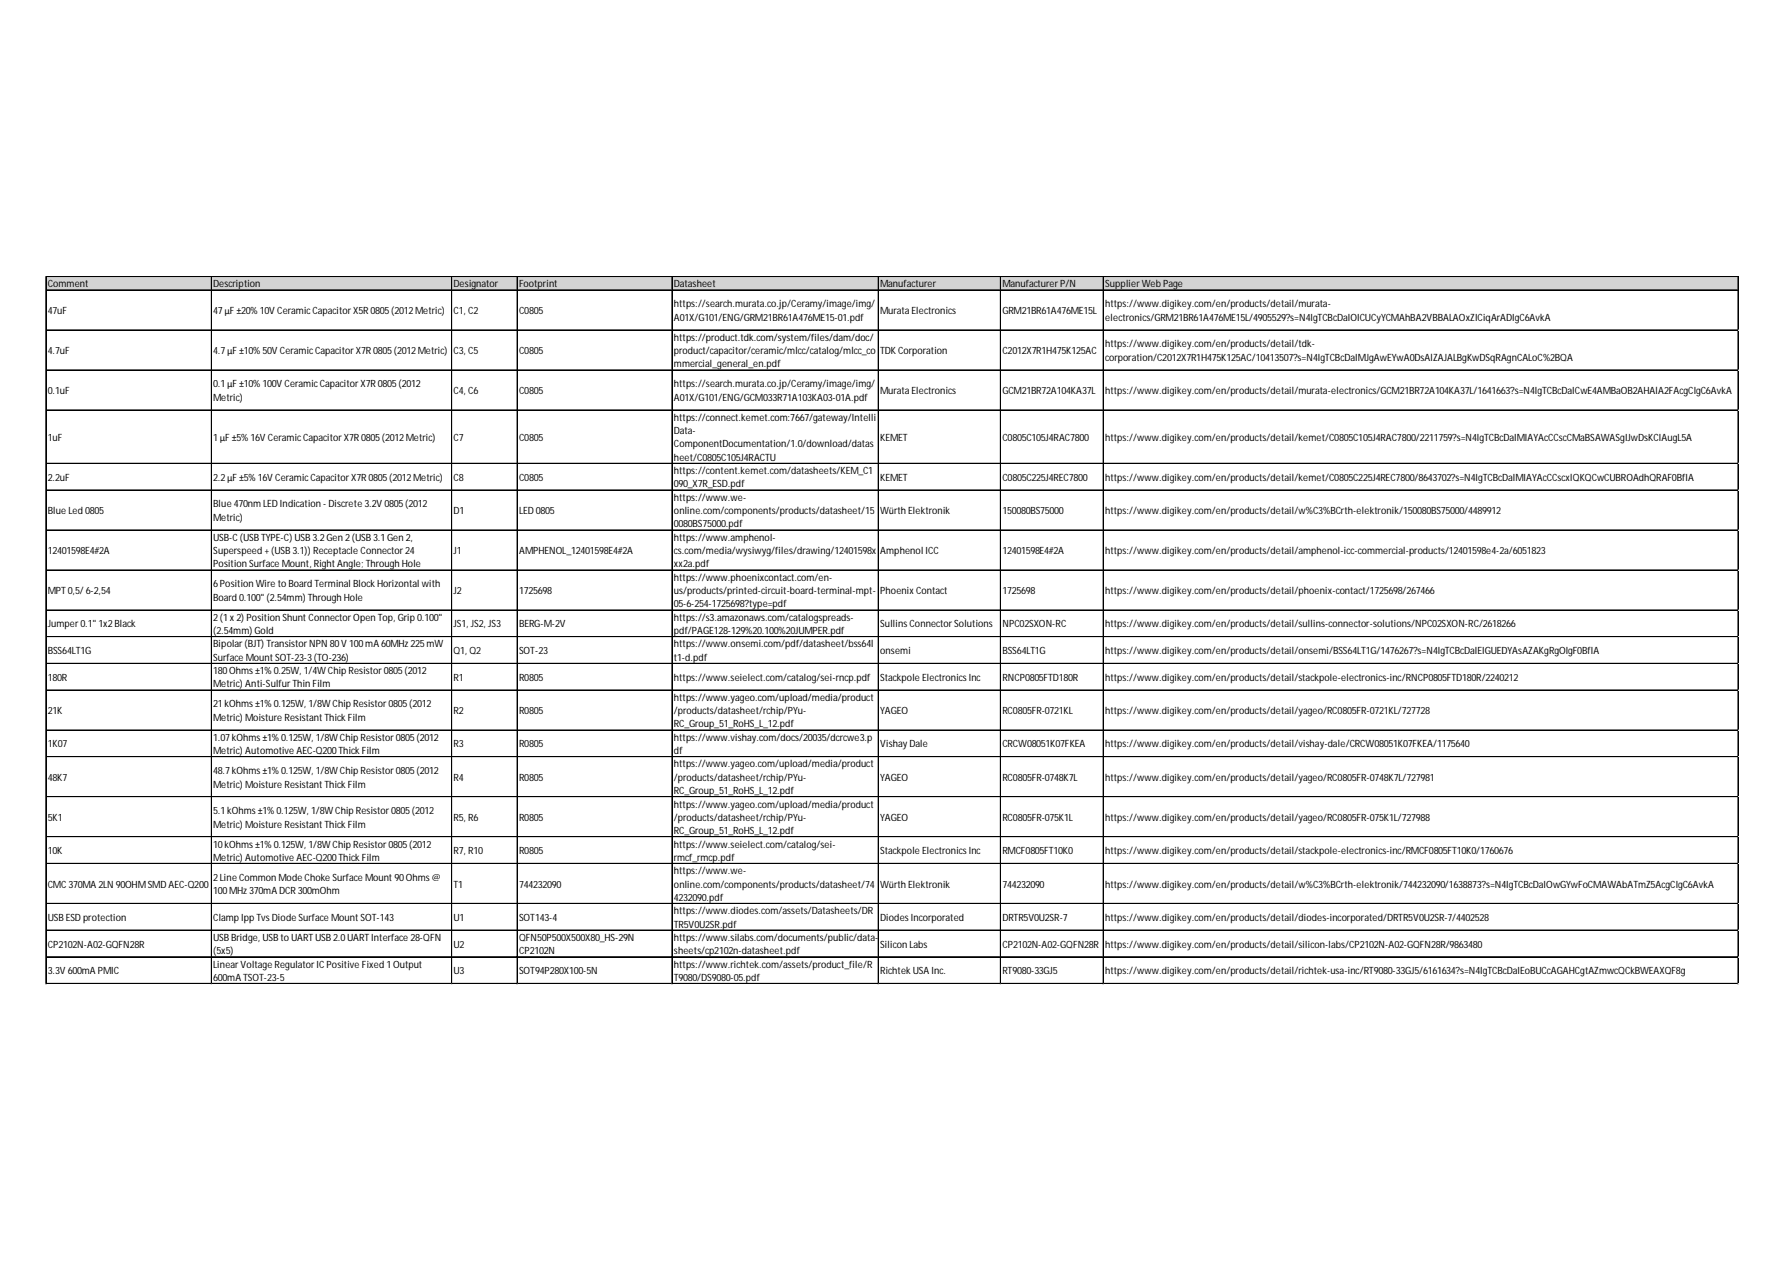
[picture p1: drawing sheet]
<svg xmlns="http://www.w3.org/2000/svg" width="297mm" height="210mm" viewBox="0 0 297 210" stroke-linecap="round" stroke-linejoin="round" font-family="sans-serif">
<defs><g id="words">
<g font-size="1.7">
<text x="7.9" y="47.8">Comment</text>
<text x="35.5" y="47.8">Description</text>
<text x="75.4" y="47.8">Designator</text>
<text x="86.3" y="47.8">Footprint</text>
<text x="112.1" y="47.8">Datasheet</text>
<text x="146.4" y="47.8">Manufacturer</text>
<text x="166.7" y="47.8">Manufacturer P/N</text>
<text x="183.8" y="47.8">Supplier Web Page</text>
<text x="7.9" y="52.2">47uF</text>
<text x="35.5" y="52.2">47µF ±20% 10V CeramicCapacitor X5R 0805(2012Metric)</text>
<text x="75.4" y="52.2">C1, C2</text>
<text x="86.3" y="52.2">C0805</text>
<text x="112.1" y="51.1">https://search.murata.co.jp/Ceramy/image/img/</text>
<text x="112.1" y="53.3">A01X/G101/ENG/GRM21BR61A476ME15-01.pdf</text>
<text x="146.4" y="52.2">Murata Electronics</text>
<text x="166.7" y="52.2">GRM21BR61A476ME15L</text>
<text x="183.8" y="51.1">https://www.digikey.com/en/products/detail/murata-</text>
<text x="183.8" y="53.3">electronics/GRM21BR61A476ME15L/4905529?s=N4IgTCBcDaIOICUCyYCMAhBA2VBBALAOxZICiqArADIgC6AvkA</text>
<text x="7.9" y="58.9">4.7uF</text>
<text x="35.5" y="58.9">4.7µF ±10% 50V CeramicCapacitor X7R 0805(2012Metric)</text>
<text x="75.4" y="58.9">C3, C5</text>
<text x="86.3" y="58.9">C0805</text>
<text x="112.1" y="56.7">https://product.tdk.com/system/files/dam/doc/</text>
<text x="112.1" y="58.9">product/capacitor/ceramic/mlcc/catalog/mlcc_co</text>
<text x="146.4" y="58.9">TDK Corporation</text>
<text x="166.7" y="58.9">C2012X7R1H475K125AC</text>
<text x="183.8" y="57.8">https://www.digikey.com/en/products/detail/tdk-</text>
<text x="7.9" y="65.5">0.1uF</text>
<text x="35.5" y="64.4">0.1µF ±10% 100V CeramicCapacitor X7R 0805(2012</text>
<text x="75.4" y="65.5">C4, C6</text>
<text x="86.3" y="65.5">C0805</text>
<text x="112.1" y="61.1">mmercial_general_en.pdf</text>
<text x="112.1" y="64.4">https://search.murata.co.jp/Ceramy/image/img/</text>
<text x="146.4" y="65.5">Murata Electronics</text>
<text x="166.7" y="65.5">GCM21BR72A104KA37L</text>
<text x="183.8" y="60">corporation/C2012X7R1H475K125AC/10413507?s=N4IgTCBcDaIMJgAwEYwA0DsAlZAJALBgKwDSqRAgnCALoC%2BQA</text>
<text x="183.8" y="65.5">https://www.digikey.com/en/products/detail/murata-electronics/GCM21BR72A104KA37L/1641663?s=N4IgTCBcDaICwE4AMBaOB2AHAlA2FAcgCIgC6AvkA</text>
<text x="35.5" y="66.7">Metric)</text>
<text x="112.1" y="66.7">A01X/G101/ENG/GCM033R71A103KA03-01A.pdf</text>
<text x="112.1" y="70">https://connect.kemet.com:7667/gateway/Intelli</text>
<text x="7.9" y="73.3">1uF</text>
<text x="35.5" y="73.3">1µF ±5% 16V CeramicCapacitor X7R 0805(2012Metric)</text>
<text x="75.4" y="73.3">C7</text>
<text x="86.3" y="73.3">C0805</text>
<text x="112.1" y="72.2">Data-</text>
<text x="112.1" y="74.4">ComponentDocumentation/1.0/download/datas</text>
<text x="112.1" y="76.6">heet/C0805C105J4RACTU</text>
<text x="146.4" y="73.3">KEMET</text>
<text x="166.7" y="73.3">C0805C105J4RAC7800</text>
<text x="183.8" y="73.3">https://www.digikey.com/en/products/detail/kemet/C0805C105J4RAC7800/2211759?s=N4IgTCBcDaIMIAYAcCCscCMaBSAWASgIJwDsKCIAugL5A</text>
<text x="7.9" y="80">2.2uF</text>
<text x="35.5" y="80">2.2µF ±5% 16V CeramicCapacitor X7R 0805(2012Metric)</text>
<text x="75.4" y="80">C8</text>
<text x="86.3" y="80">C0805</text>
<text x="112.1" y="78.9">https://content.kemet.com/datasheets/KEM_C1</text>
<text x="112.1" y="81.1">090_X7R_ESD.pdf</text>
<text x="112.1" y="83.3">https://www.we-</text>
<text x="146.4" y="80">KEMET</text>
<text x="166.7" y="80">C0805C225J4REC7800</text>
<text x="183.8" y="80">https://www.digikey.com/en/products/detail/kemet/C0805C225J4REC7800/8643702?s=N4IgTCBcDaIMIAYAcCCscxlQKQCwCUBROAdhQRAF0BfIA</text>
<text x="7.9" y="85.5">Blue Led 0805</text>
<text x="35.5" y="84.4">Blue 470nm LED Indication - Discrete 3.2V 0805(2012</text>
<text x="35.5" y="86.6">Metric)</text>
<text x="35.5" y="89.9">USB-C (USB TYPE-C) USB 3.2Gen 2(USB 3.1Gen 2,</text>
<text x="75.4" y="85.5">D1</text>
<text x="86.3" y="85.5">LED 0805</text>
<text x="112.1" y="85.5">online.com/components/products/datasheet/15</text>
<text x="112.1" y="87.7">0080BS75000.pdf</text>
<text x="112.1" y="89.9">https://www.amphenol-</text>
<text x="146.4" y="85.5">Würth Elektronik</text>
<text x="166.7" y="85.5">150080BS75000</text>
<text x="183.8" y="85.5">https://www.digikey.com/en/products/detail/w%C3%BCrth-elektronik/150080BS75000/4489912</text>
<text x="7.9" y="92.2">12401598E4#2A</text>
<text x="35.5" y="92.2">Superspeed +(USB 3.1)) Receptacle Connector 24</text>
<text x="35.5" y="94.4">Position Surface Mount, Right Angle; Through Hole</text>
<text x="75.4" y="92.2">J1</text>
<text x="86.3" y="92.2">AMPHENOL_12401598E4#2A</text>
<text x="112.1" y="92.2">cs.com/media/wysiwyg/files/drawing/12401598x</text>
<text x="112.1" y="94.4">xx2a.pdf</text>
<text x="146.4" y="92.2">Amphenol ICC</text>
<text x="166.7" y="92.2">12401598E4#2A</text>
<text x="183.8" y="92.2">https://www.digikey.com/en/products/detail/amphenol-icc-commercial-products/12401598e4-2a/6051823</text>
<text x="7.9" y="98.8">MPT 0,5/ 6-2,54</text>
<text x="35.5" y="97.7">6Position Wire to Board Terminal Block Horizontal with</text>
<text x="35.5" y="99.9">Board 0.100&quot; (2.54mm) Through Hole</text>
<text x="75.4" y="98.8">J2</text>
<text x="86.3" y="98.8">1725698</text>
<text x="112.1" y="96.6">https://www.phoenixcontact.com/en-</text>
<text x="112.1" y="98.8">us/products/printed-circuit-board-terminal-mpt-</text>
<text x="112.1" y="101">05-6-254-1725698?type=pdf</text>
<text x="146.4" y="98.8">Phoenix Contact</text>
<text x="166.7" y="98.8">1725698</text>
<text x="183.8" y="98.8">https://www.digikey.com/en/products/detail/phoenix-contact/1725698/267466</text>
<text x="7.9" y="104.4">Jumper 0.1&quot; 1x2Black</text>
<text x="35.5" y="103.3">2(1x 2) Position Shunt Connector Open Top, Grip 0.100&quot;</text>
<text x="35.5" y="105.5">(2.54mm) Gold</text>
<text x="35.5" y="107.7">Bipolar (BJT) Transistor NPN 80V 100mA 60MHz 225mW</text>
<text x="75.4" y="104.4">JS1, JS2, JS3</text>
<text x="86.3" y="104.4">BERG-M-2V</text>
<text x="112.1" y="103.3">https://s3.amazonaws.com/catalogspreads-</text>
<text x="112.1" y="105.5">pdf/PAGE128-129%20.100%20JUMPER.pdf</text>
<text x="112.1" y="107.7">https://www.onsemi.com/pdf/datasheet/bss64l</text>
<text x="146.4" y="104.4">Sullins Connector Solutions</text>
<text x="166.7" y="104.4">NPC02SXON-RC</text>
<text x="183.8" y="104.4">https://www.digikey.com/en/products/detail/sullins-connector-solutions/NPC02SXON-RC/2618266</text>
<text x="7.9" y="108.8">BSS64LT1G</text>
<text x="7.9" y="113.2">180R</text>
<text x="35.5" y="109.9">Surface Mount SOT-23-3(TO-236)</text>
<text x="35.5" y="112.1">180Ohms ±1% 0.25W, 1/4W Chip Resistor 0805(2012</text>
<text x="75.4" y="108.8">Q1, Q2</text>
<text x="75.4" y="113.2">R1</text>
<text x="86.3" y="108.8">SOT-23</text>
<text x="86.3" y="113.2">R0805</text>
<text x="112.1" y="109.9">t1-d.pdf</text>
<text x="112.1" y="113.2">https://www.seielect.com/catalog/sei-rncp.pdf</text>
<text x="146.4" y="108.8">onsemi</text>
<text x="146.4" y="113.2">Stackpole ElectronicsInc</text>
<text x="166.7" y="108.8">BSS64LT1G</text>
<text x="166.7" y="113.2">RNCP0805FTD180R</text>
<text x="183.8" y="108.8">https://www.digikey.com/en/products/detail/onsemi/BSS64LT1G/1476267?s=N4IgTCBcDaIEIGUEDYAsAZAKgRgOIgF0BfIA</text>
<text x="183.8" y="113.2">https://www.digikey.com/en/products/detail/stackpole-electronics-inc/RNCP0805FTD180R/2240212</text>
<text x="7.9" y="118.8">21K</text>
<text x="35.5" y="114.3">Metric) Anti-Sulfur Thin Film</text>
<text x="35.5" y="117.7">21kOhms ±1% 0.125W, 1/8W Chip Resistor 0805(2012</text>
<text x="35.5" y="119.9">Metric) Moisture Resistant Thick Film</text>
<text x="75.4" y="118.8">R2</text>
<text x="86.3" y="118.8">R0805</text>
<text x="112.1" y="116.6">https://www.yageo.com/upload/media/product</text>
<text x="112.1" y="118.8">/products/datasheet/rchip/PYu-</text>
<text x="146.4" y="118.8">YAGEO</text>
<text x="166.7" y="118.8">RC0805FR-0721KL</text>
<text x="183.8" y="118.8">https://www.digikey.com/en/products/detail/yageo/RC0805FR-0721KL/727728</text>
<text x="7.9" y="124.3">1K07</text>
<text x="35.5" y="123.2">1.07kOhms ±1% 0.125W, 1/8W Chip Resistor 0805(2012</text>
<text x="35.5" y="125.4">Metric) Automotive AEC-Q200Thick Film</text>
<text x="75.4" y="124.3">R3</text>
<text x="86.3" y="124.3">R0805</text>
<text x="112.1" y="121">RC_Group_51_RoHS_L_12.pdf</text>
<text x="112.1" y="123.2">https://www.vishay.com/docs/20035/dcrcwe3.p</text>
<text x="112.1" y="125.4">df</text>
<text x="146.4" y="124.3">Vishay Dale</text>
<text x="166.7" y="124.3">CRCW08051K07FKEA</text>
<text x="183.8" y="124.3">https://www.digikey.com/en/products/detail/vishay-dale/CRCW08051K07FKEA/1175640</text>
<text x="7.9" y="129.9">48K7</text>
<text x="35.5" y="128.8">48.7kOhms ±1% 0.125W, 1/8W Chip Resistor 0805(2012</text>
<text x="35.5" y="131">Metric) Moisture Resistant Thick Film</text>
<text x="75.4" y="129.9">R4</text>
<text x="86.3" y="129.9">R0805</text>
<text x="112.1" y="127.7">https://www.yageo.com/upload/media/product</text>
<text x="112.1" y="129.9">/products/datasheet/rchip/PYu-</text>
<text x="146.4" y="129.9">YAGEO</text>
<text x="166.7" y="129.9">RC0805FR-0748K7L</text>
<text x="183.8" y="129.9">https://www.digikey.com/en/products/detail/yageo/RC0805FR-0748K7L/727981</text>
<text x="7.9" y="136.5">5K1</text>
<text x="35.5" y="135.4">5.1kOhms ±1% 0.125W, 1/8W Chip Resistor 0805(2012</text>
<text x="35.5" y="137.6">Metric) Moisture Resistant Thick Film</text>
<text x="75.4" y="136.5">R5, R6</text>
<text x="86.3" y="136.5">R0805</text>
<text x="112.1" y="132.1">RC_Group_51_RoHS_L_12.pdf</text>
<text x="112.1" y="134.3">https://www.yageo.com/upload/media/product</text>
<text x="112.1" y="136.5">/products/datasheet/rchip/PYu-</text>
<text x="146.4" y="136.5">YAGEO</text>
<text x="166.7" y="136.5">RC0805FR-075K1L</text>
<text x="183.8" y="136.5">https://www.digikey.com/en/products/detail/yageo/RC0805FR-075K1L/727988</text>
<text x="7.9" y="142.1">10K</text>
<text x="35.5" y="141">10kOhms ±1% 0.125W, 1/8W Chip Resistor 0805(2012</text>
<text x="35.5" y="143.2">Metric) Automotive AEC-Q200Thick Film</text>
<text x="75.4" y="142.1">R7, R10</text>
<text x="86.3" y="142.1">R0805</text>
<text x="112.1" y="138.7">RC_Group_51_RoHS_L_12.pdf</text>
<text x="112.1" y="141">https://www.seielect.com/catalog/sei-</text>
<text x="112.1" y="143.2">rmcf_rmcp.pdf</text>
<text x="146.4" y="142.1">Stackpole ElectronicsInc</text>
<text x="166.7" y="142.1">RMCF0805FT10K0</text>
<text x="183.8" y="142.1">https://www.digikey.com/en/products/detail/stackpole-electronics-inc/RMCF0805FT10K0/1760676</text>
<text x="7.9" y="147.6">CMC 370MA 2LN 90OHMSMD AEC-Q200</text>
<text x="35.5" y="146.5">2Line Common Mode Choke Surface Mount 90Ohms @</text>
<text x="35.5" y="148.7">100MHz 370mA DCR 300mOhm</text>
<text x="75.4" y="147.6">T1</text>
<text x="86.3" y="147.6">744232090</text>
<text x="112.1" y="145.4">https://www.we-</text>
<text x="112.1" y="147.6">online.com/components/products/datasheet/74</text>
<text x="112.1" y="149.8">4232090.pdf</text>
<text x="146.4" y="147.6">Würth Elektronik</text>
<text x="166.7" y="147.6">744232090</text>
<text x="183.8" y="147.6">https://www.digikey.com/en/products/detail/w%C3%BCrth-elektronik/744232090/1638873?s=N4IgTCBcDaIOwGYwFoCMAWAbATmZ5AcgCIgC6AvkA</text>
<text x="7.9" y="153.2">USB ESD protection</text>
<text x="35.5" y="153.2">Clamp Ipp TvsDiode Surface Mount SOT-143</text>
<text x="75.4" y="153.2">U1</text>
<text x="86.3" y="153.2">SOT143-4</text>
<text x="112.1" y="152.1">https://www.diodes.com/assets/Datasheets/DR</text>
<text x="112.1" y="154.3">TR5V0U2SR.pdf</text>
<text x="146.4" y="153.2">DiodesIncorporated</text>
<text x="166.7" y="153.2">DRTR5V0U2SR-7</text>
<text x="183.8" y="153.2">https://www.digikey.com/en/products/detail/diodes-incorporated/DRTR5V0U2SR-7/4402528</text>
<text x="7.9" y="157.6">CP2102N-A02-GQFN28R</text>
<text x="35.5" y="156.5">USB Bridge, USB to UART USB 2.0UART Interface 28-QFN</text>
<text x="35.5" y="158.7">(5x5)</text>
<text x="35.5" y="160.9">Linear Voltage Regulator IC Positive Fixed 1Output</text>
<text x="75.4" y="157.6">U2</text>
<text x="86.3" y="156.5">QFN50P500X500X80_HS-29N</text>
<text x="86.3" y="158.7">CP2102N</text>
<text x="112.1" y="156.5">https://www.silabs.com/documents/public/data-</text>
<text x="112.1" y="158.7">sheets/cp2102n-datasheet.pdf</text>
<text x="112.1" y="160.9">https://www.richtek.com/assets/product_file/R</text>
<text x="146.4" y="157.6">Silicon Labs</text>
<text x="166.7" y="157.6">CP2102N-A02-GQFN28R</text>
<text x="183.8" y="157.6">https://www.digikey.com/en/products/detail/silicon-labs/CP2102N-A02-GQFN28R/9863480</text>
<text x="7.9" y="162">3.3V 600mA PMIC</text>
<text x="35.5" y="163.1">600mA TSOT-23-5</text>
<text x="75.4" y="162">U3</text>
<text x="86.3" y="162">SOT94P280X100-5N</text>
<text x="112.1" y="163.1">T9080/DS9080-05.pdf</text>
<text x="146.4" y="162">Richtek USA Inc.</text>
<text x="166.7" y="162">RT9080-33GJ5</text>
<text x="183.8" y="162">https://www.digikey.com/en/products/detail/richtek-usa-inc/RT9080-33GJ5/6161634?s=N4IgTCBcDaIEoBUCcAGAHCgtAZmwcQCkBWEAXQF8g</text>
</g>
</g></defs>
<path d="M7.7 46.1h281.5v2.2h-281.5z" fill="#d3d3d3"/>
<g fill="none" stroke="#000" stroke-width=".17">
<path d="M7.6 46v117.7M7.7 46v117.7M7.7 46h281.5M7.7 46.1h281.5M7.7 48.2h281.5M7.7 48.3h281.5M7.7 54.9h281.5M35.1 46.1v117.6M35.2 46.1v117.6M75.1 46.1v117.6M75.2 46.1v117.6M86 46.1v117.6"/>
<path d="M111.8 46.1v117.6M146.1 46.1v117.6M166.4 46.1v117.6M183.5 46.1v117.6M289 46.1v117.6M289.1 46.1v117.6M7.7 61.5h281.5M7.7 61.6h281.5M7.7 68.2h281.5M7.7 77.1h281.5M7.7 81.5h281.5M7.7 88.1h281.5"/>
<path d="M7.7 88.2h281.5M7.7 94.8h281.5M7.7 94.9h281.5M7.7 101.4h281.5M7.7 101.5h281.5M7.7 105.9h281.5M7.7 110.3h281.5M7.7 110.4h281.5M7.7 114.8h281.5M7.7 121.4h281.5M7.7 121.5h281.5M7.7 125.8h281.5"/>
<path d="M7.7 125.9h281.5M7.7 132.5h281.5M7.7 132.6h281.5M7.7 139.2h281.5M7.7 143.6h281.5M7.7 150.2h281.5M7.7 150.3h281.5M7.7 154.7h281.5M7.7 159.1h281.5M7.7 159.2h281.5M7.7 163.6h281.5"/>
</g>
<path d="M7.6 163.7h.1" fill="none" stroke="#d4d4d4" stroke-width=".17"/>
<path d="M7.6 163.7h.1z" fill="#d4d4d4"/>
<path d="M35.1 163.7h.1" fill="none" stroke="#d4d4d4" stroke-width=".17"/>
<path d="M35.1 163.7h.2z" fill="#d4d4d4"/>
<path d="M75.1 163.7h.1" fill="none" stroke="#d4d4d4" stroke-width=".17"/>
<path d="M75.1 163.7h.1z" fill="#d4d4d4"/>
<path d="M86 163.7h.1" fill="none" stroke="#d4d4d4" stroke-width=".17"/>
<path d="M86 163.7h.1z" fill="#d4d4d4"/>
<path d="M111.8 163.7h.1" fill="none" stroke="#d4d4d4" stroke-width=".17"/>
<path d="M111.8 163.7h.1z" fill="#d4d4d4"/>
<path d="M146.1 163.7h.1" fill="none" stroke="#d4d4d4" stroke-width=".17"/>
<path d="M146.1 163.7h.1z" fill="#d4d4d4"/>
<path d="M166.4 163.7h.1" fill="none" stroke="#d4d4d4" stroke-width=".17"/>
<path d="M166.4 163.7h.1z" fill="#d4d4d4"/>
<path d="M183.5 163.7h.1" fill="none" stroke="#d4d4d4" stroke-width=".17"/>
<path d="M183.5 163.7h.1z" fill="#d4d4d4"/>
<path d="M289 163.7h.1" fill="none" stroke="#d4d4d4" stroke-width=".17"/>
<path d="M289 163.7h.2z" fill="#d4d4d4"/>
<path d="M289.2 54.9h.1" fill="none" stroke="#d4d4d4" stroke-width=".17"/>
<path d="M289.2 54.9v.1z" fill="#d4d4d4"/>
<path d="M289.2 61.5h.1" fill="none" stroke="#d4d4d4" stroke-width=".17"/>
<path d="M289.2 61.5v.1z" fill="#d4d4d4"/>
<path d="M289.2 68.2h.1" fill="none" stroke="#d4d4d4" stroke-width=".17"/>
<path d="M289.2 68.2v.1z" fill="#d4d4d4"/>
<path d="M289.2 77.1h.1" fill="none" stroke="#d4d4d4" stroke-width=".17"/>
<path d="M289.2 77.1v.1z" fill="#d4d4d4"/>
<path d="M289.2 81.5h.1" fill="none" stroke="#d4d4d4" stroke-width=".17"/>
<path d="M289.2 81.5v.1z" fill="#d4d4d4"/>
<path d="M289.2 88.1h.1" fill="none" stroke="#d4d4d4" stroke-width=".17"/>
<path d="M289.2 88.1v.2z" fill="#d4d4d4"/>
<path d="M289.2 94.8h.1" fill="none" stroke="#d4d4d4" stroke-width=".17"/>
<path d="M289.2 94.8v.1z" fill="#d4d4d4"/>
<path d="M289.2 101.4h.1" fill="none" stroke="#d4d4d4" stroke-width=".17"/>
<path d="M289.2 101.4v.2z" fill="#d4d4d4"/>
<path d="M289.2 105.9h.1" fill="none" stroke="#d4d4d4" stroke-width=".17"/>
<path d="M289.2 105.9v.1z" fill="#d4d4d4"/>
<path d="M289.2 110.3h.1" fill="none" stroke="#d4d4d4" stroke-width=".17"/>
<path d="M289.2 110.3v.1z" fill="#d4d4d4"/>
<path d="M289.2 114.8h.1" fill="none" stroke="#d4d4d4" stroke-width=".17"/>
<path d="M289.2 114.8v.1z" fill="#d4d4d4"/>
<path d="M289.2 121.4h.1" fill="none" stroke="#d4d4d4" stroke-width=".17"/>
<path d="M289.2 121.4v.1z" fill="#d4d4d4"/>
<path d="M289.2 125.8h.1" fill="none" stroke="#d4d4d4" stroke-width=".17"/>
<path d="M289.2 125.8v.2z" fill="#d4d4d4"/>
<path d="M289.2 132.5h.1" fill="none" stroke="#d4d4d4" stroke-width=".17"/>
<path d="M289.2 132.5v.1z" fill="#d4d4d4"/>
<path d="M289.2 139.2h.1" fill="none" stroke="#d4d4d4" stroke-width=".17"/>
<path d="M289.2 139.2v.1z" fill="#d4d4d4"/>
<path d="M289.2 143.6h.1" fill="none" stroke="#d4d4d4" stroke-width=".17"/>
<path d="M289.2 143.6v.1z" fill="#d4d4d4"/>
<path d="M289.2 150.2h.1" fill="none" stroke="#d4d4d4" stroke-width=".17"/>
<path d="M289.2 150.2v.2z" fill="#d4d4d4"/>
<path d="M289.2 154.7h.1" fill="none" stroke="#d4d4d4" stroke-width=".17"/>
<path d="M289.2 154.7v.1z" fill="#d4d4d4"/>
<path d="M289.2 159.1h.1" fill="none" stroke="#d4d4d4" stroke-width=".17"/>
<path d="M289.2 159.1v.1z" fill="#d4d4d4"/>
<path d="M289.2 163.6h.1" fill="none" stroke="#d4d4d4" stroke-width=".17"/>
<path d="M289.2 163.6v.1z" fill="#d4d4d4"/>
<use href="#words"/>
</svg>
